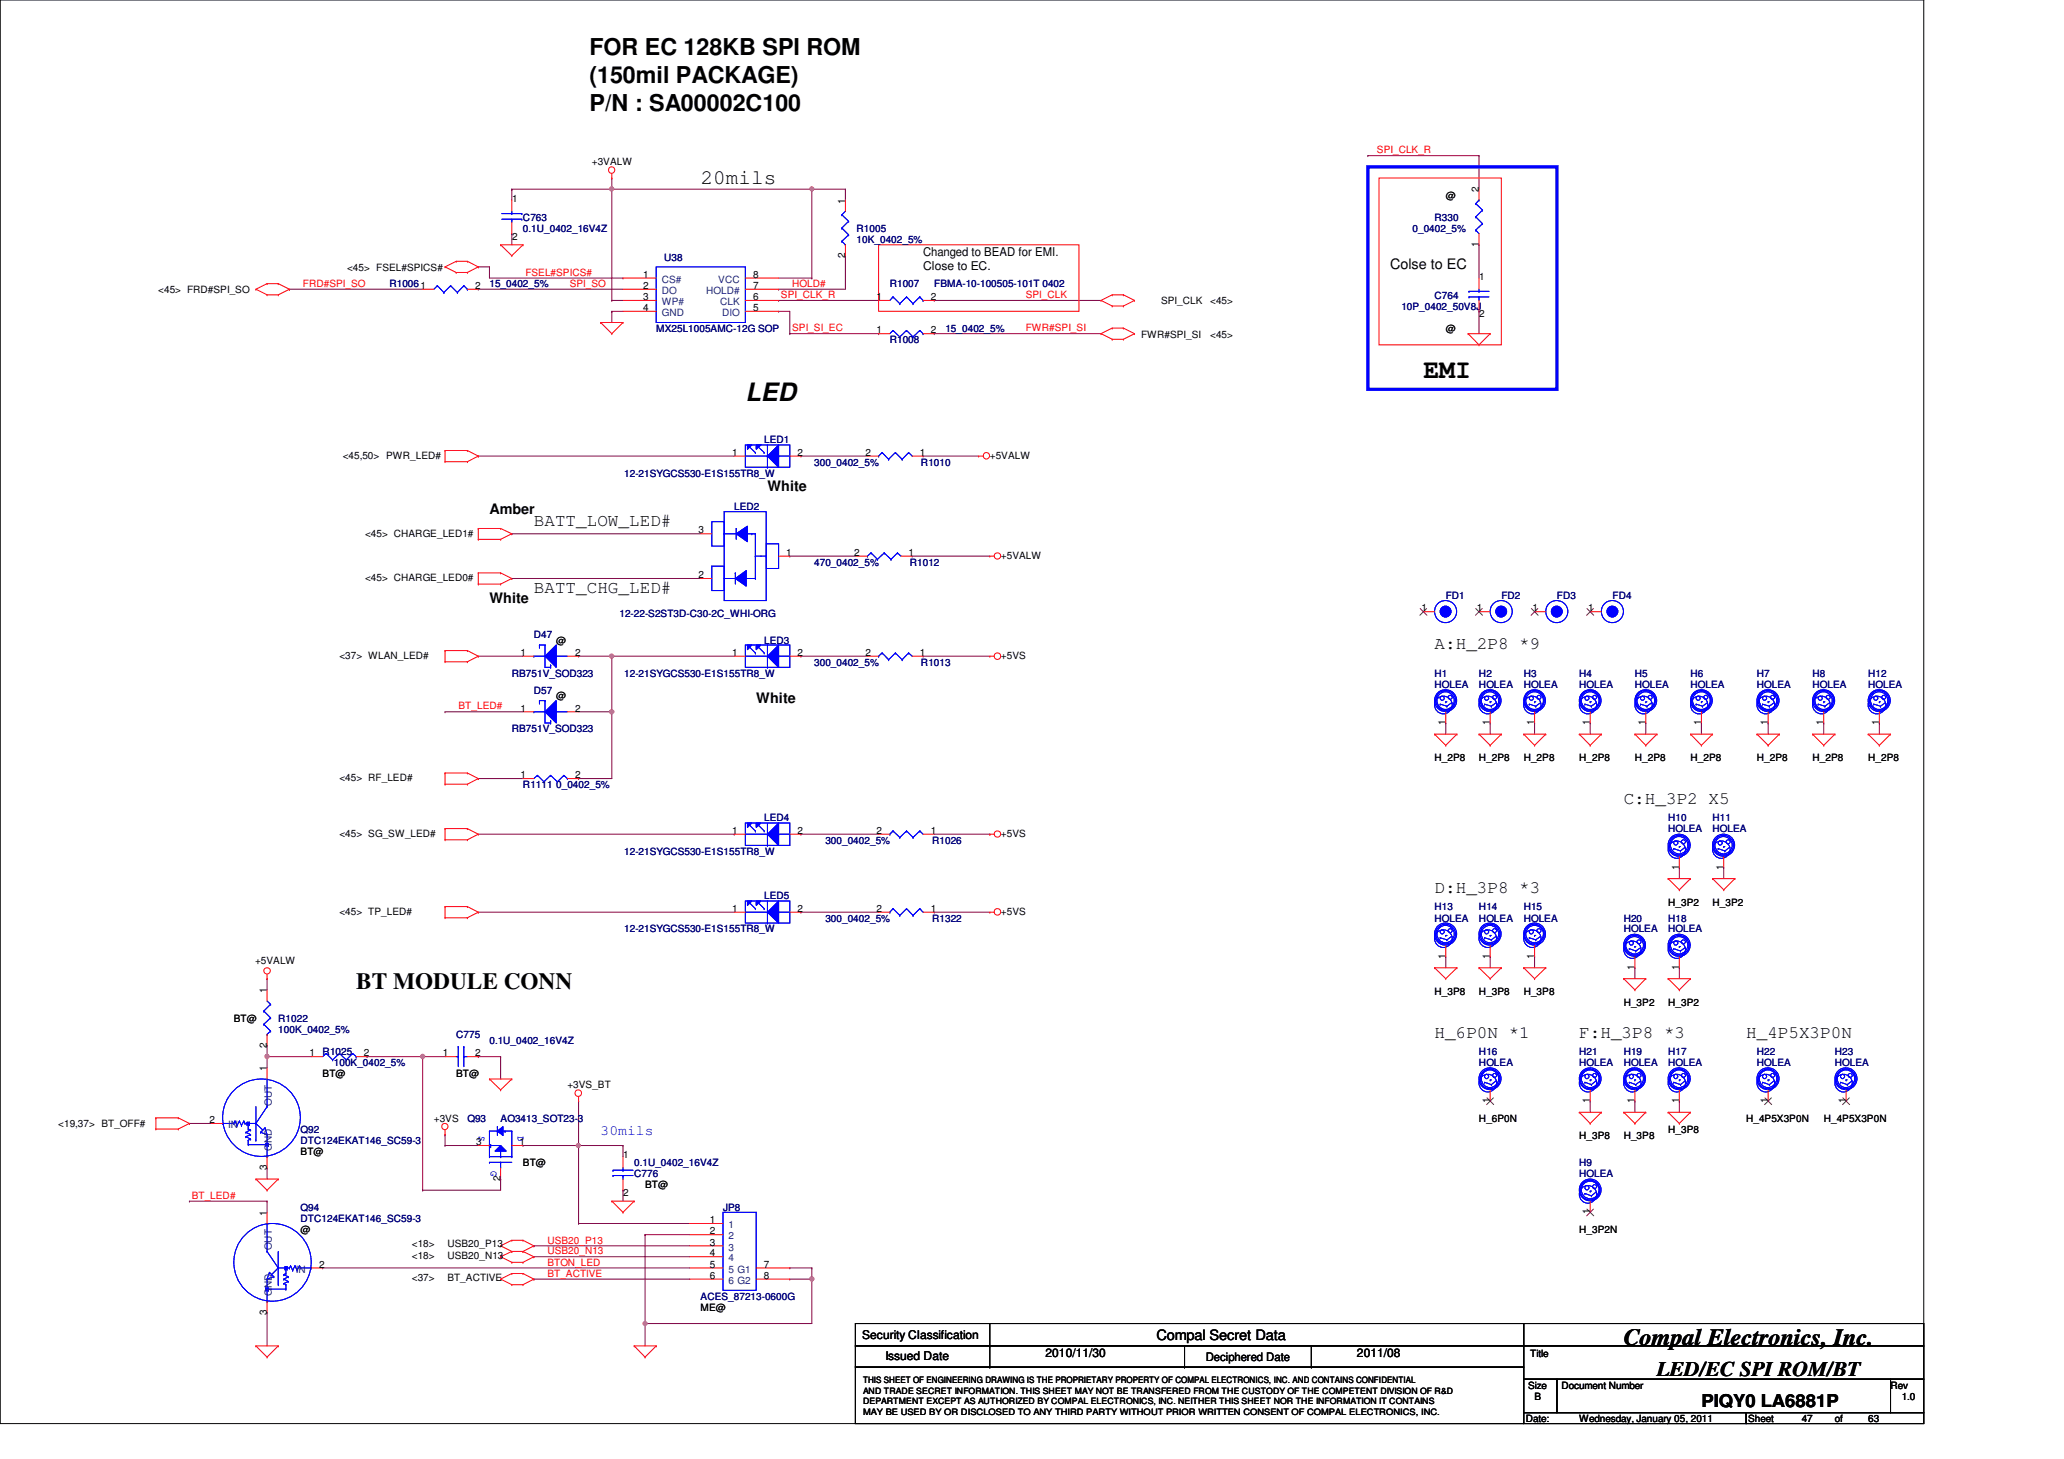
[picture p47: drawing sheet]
<svg xmlns="http://www.w3.org/2000/svg" width="297mm" height="210mm" viewBox="0 0 297 210" stroke-linecap="round" stroke-linejoin="round" font-family="sans-serif">
<defs><g id="words">
<text font-size="3.8" x="204.8" y="54.4">EMI</text>
<text font-size="3.6" x="107.3" y="57.7">LED</text>
<g font-size="3.3">
<text x="84.8" y="7.9">FOR EC 128KB SPI ROM</text>
<text x="84.8" y="11.9">(150mil PACKAGE)</text>
<text x="84.8" y="16">P/N : SA00002C100</text>
<text x="51.3" y="142.3">BT MODULE CONN</text>
<text x="233.7" y="193.5">Compal Electronics, Inc.</text>
</g>
<g font-size="3">
<text x="100.8" y="26.4">20mils</text>
<text x="238.5" y="198">LED/EC SPI ROM/BT</text>
</g>
<g font-size="2.5">
<text x="76.8" y="75.7">BATT_LOW_LED#</text>
<text x="76.8" y="85.3">BATT_CHG_LED#</text>
<text x="206.5" y="93.3">A:H_2P8 *9</text>
<text x="233.7" y="115.7">C:H_3P2 X5</text>
<text x="206.5" y="128.5">D:H_3P8 *3</text>
<text x="206.5" y="149.3">H_6P0N *1</text>
<text x="227.3" y="149.3">F:H_3P8 *3</text>
<text x="251.3" y="149.3">H_4P5X3P0N</text>
<text x="244.9" y="202.4">PIQY0 LA6881P</text>
</g>
<g font-size="2.1">
<text x="200.1" y="38.7">Colse to EC</text>
<text x="110.4" y="70.7">White</text>
<text x="70.4" y="73.9">Amber</text>
<text x="70.4" y="86.7">White</text>
<text x="108.8" y="101.1">White</text>
<text x="166.5" y="192.8">Compal Secret Data</text>
</g>
<text font-size="2.1" fill="#00f" x="86.4" y="163.2">30mils</text>
<g font-size="1.7">
<text x="132.8" y="36.8">Changed to BEAD for EMI.</text>
<text x="132.8" y="38.9">Close to EC.</text>
<text x="124.1" y="192.7">Security Classification</text>
<text x="127.4" y="195.7">Issued Date</text>
<text x="150.4" y="195.2">2010/11/30</text>
<text x="173.5" y="195.8">Deciphered Date</text>
<text x="195.3" y="195.2">2011/08</text>
</g>
<g font-size="1.4">
<text x="85.2" y="23.7">+3VALW</text>
<text x="73.7" y="29">1</text>
<text x="121.6" y="29.3" transform="rotate(-90 121.6 29.3)">1</text>
<text x="208.1" y="28.6">@</text>
<text x="212.8" y="27.7" transform="rotate(-90 212.8 27.7)">2</text>
<text x="73.7" y="34.5">2</text>
<text x="212.8" y="35.5" transform="rotate(-90 212.8 35.5)">1</text>
<text x="49.9" y="38.9">&lt;45&gt; FSEL#SPICS#</text>
<text x="68.4" y="41.6">2</text>
<text x="92.5" y="41.6">2</text>
<text x="92.5" y="40">1</text>
<text x="108.4" y="40">8</text>
<text x="108.4" y="41.6">7</text>
<text x="121.6" y="37.1" transform="rotate(-90 121.6 37.1)">2</text>
<text x="212.9" y="40.2">1</text>
<text x="22.8" y="42.2">&lt;45&gt; FRD#SPI_SO</text>
<text x="92.5" y="44.7">4</text>
<text x="92.5" y="43.2">3</text>
<text x="108.4" y="43.2">6</text>
<text x="108.4" y="44.7">5</text>
<text x="126.1" y="48">1</text>
<text x="126.1" y="43.2">1</text>
<text x="133.9" y="48">2</text>
<text x="133.9" y="43.2">2</text>
<text x="167.1" y="43.8">SPI_CLK</text>
<text x="174.2" y="43.8">&lt;45&gt;</text>
<text x="208.1" y="47.8">@</text>
<text x="212.9" y="45.7">2</text>
<text x="164.2" y="48.6">FWR#SPI_SI</text>
<text x="174.2" y="48.6">&lt;45&gt;</text>
<text x="49.3" y="66">&lt;45,50&gt; PWR_LED#</text>
<text x="105.4" y="65.6">1</text>
<text x="114.8" y="65.6">2</text>
<text x="124.5" y="65.6">2</text>
<text x="132.4" y="65.6">1</text>
<text x="142.4" y="66">+5VALW</text>
<text x="52.5" y="77.2">&lt;45&gt; CHARGE_LED1#</text>
<text x="100.5" y="76.8">3</text>
<text x="52.5" y="83.6">&lt;45&gt; CHARGE_LED0#</text>
<text x="100.5" y="83.2">2</text>
<text x="113.2" y="80">1</text>
<text x="122.9" y="80">2</text>
<text x="130.8" y="80">1</text>
<text x="144.1" y="80.4">+5VALW</text>
<text x="204.6" y="88">1</text>
<text x="212.6" y="88">1</text>
<text x="220.6" y="88">1</text>
<text x="228.6" y="88">1</text>
<text x="48.8" y="94.8">&lt;37&gt; WLAN_LED#</text>
<text x="74.9" y="94.4">1</text>
<text x="80" y="92.6">@</text>
<text x="82.8" y="94.4">2</text>
<text x="105.4" y="94.4">1</text>
<text x="114.8" y="94.4">2</text>
<text x="124.5" y="94.4">2</text>
<text x="132.4" y="94.4">1</text>
<text x="144.1" y="94.8">+5VS</text>
<text x="80" y="100.6">@</text>
<text x="74.9" y="102.4">1</text>
<text x="82.8" y="102.4">2</text>
<text x="208" y="104.3" transform="rotate(-90 208 104.3)">1</text>
<text x="214.4" y="104.3" transform="rotate(-90 214.4 104.3)">1</text>
<text x="220.8" y="104.3" transform="rotate(-90 220.8 104.3)">1</text>
<text x="228.8" y="104.3" transform="rotate(-90 228.8 104.3)">1</text>
<text x="236.8" y="104.3" transform="rotate(-90 236.8 104.3)">1</text>
<text x="244.8" y="104.3" transform="rotate(-90 244.8 104.3)">1</text>
<text x="254.4" y="104.3" transform="rotate(-90 254.4 104.3)">1</text>
<text x="262.4" y="104.3" transform="rotate(-90 262.4 104.3)">1</text>
<text x="270.4" y="104.3" transform="rotate(-90 270.4 104.3)">1</text>
<text x="48.8" y="112.4">&lt;45&gt; RF_LED#</text>
<text x="74.9" y="112">1</text>
<text x="82.8" y="112">2</text>
<text x="206.5" y="109.5">H_2P8</text>
<text x="212.8" y="109.5">H_2P8</text>
<text x="219.3" y="109.5">H_2P8</text>
<text x="227.3" y="109.5">H_2P8</text>
<text x="235.3" y="109.5">H_2P8</text>
<text x="243.3" y="109.5">H_2P8</text>
<text x="252.9" y="109.5">H_2P8</text>
<text x="260.9" y="109.5">H_2P8</text>
<text x="268.9" y="109.5">H_2P8</text>
<text x="105.4" y="120">1</text>
<text x="114.8" y="120">2</text>
<text x="126.1" y="120">2</text>
<text x="133.9" y="120">1</text>
<text x="48.8" y="120.4">&lt;45&gt; SG_SW_LED#</text>
<text x="144.1" y="120.4">+5VS</text>
<text x="241.6" y="125.1" transform="rotate(-90 241.6 125.1)">1</text>
<text x="248" y="125.1" transform="rotate(-90 248 125.1)">1</text>
<text x="48.8" y="131.6">&lt;45&gt; TP_LED#</text>
<text x="105.4" y="131.2">1</text>
<text x="114.8" y="131.2">2</text>
<text x="126.1" y="131.2">2</text>
<text x="133.9" y="131.2">1</text>
<text x="144.1" y="131.6">+5VS</text>
<text x="240.1" y="130.3">H_3P2</text>
<text x="246.5" y="130.3">H_3P2</text>
<text x="208" y="137.9" transform="rotate(-90 208 137.9)">1</text>
<text x="214.4" y="137.9" transform="rotate(-90 214.4 137.9)">1</text>
<text x="220.8" y="137.9" transform="rotate(-90 220.8 137.9)">1</text>
<text x="36.7" y="138.6">+5VALW</text>
<text x="38.4" y="142.9" transform="rotate(-90 38.4 142.9)">1</text>
<text x="206.5" y="143.1">H_3P8</text>
<text x="212.8" y="143.1">H_3P8</text>
<text x="219.3" y="143.1">H_3P8</text>
<text x="235.2" y="139.5" transform="rotate(-90 235.2 139.5)">1</text>
<text x="241.6" y="139.5" transform="rotate(-90 241.6 139.5)">1</text>
<text x="33.7" y="147">BT@</text>
<text x="233.7" y="144.7">H_3P2</text>
<text x="240.1" y="144.7">H_3P2</text>
<text x="38.4" y="154.1" transform="rotate(-90 38.4 154.1)">1</text>
<text x="38.4" y="150.7" transform="rotate(-90 38.4 150.7)">2</text>
<text x="44.5" y="152">1</text>
<text x="46.4" y="155">BT@</text>
<text x="52.4" y="152">2</text>
<text x="63.8" y="152">1</text>
<text x="65.7" y="155">BT@</text>
<text x="68.4" y="152">2</text>
<text x="30.1" y="161.6">2</text>
<text x="62.4" y="161.4">+3VS</text>
<text x="81.7" y="156.6">+3VS_BT</text>
<text x="212.8" y="161.4">H_6P0N</text>
<text x="214.4" y="158.7" transform="rotate(-90 214.4 158.7)">1</text>
<text x="228.8" y="158.7" transform="rotate(-90 228.8 158.7)">1</text>
<text x="235.2" y="158.7" transform="rotate(-90 235.2 158.7)">1</text>
<text x="241.6" y="158.7" transform="rotate(-90 241.6 158.7)">1</text>
<text x="251.3" y="161.4">H_4P5X3P0N</text>
<text x="254.4" y="158.7" transform="rotate(-90 254.4 158.7)">1</text>
<text x="262.5" y="161.4">H_4P5X3P0N</text>
<text x="265.6" y="158.7" transform="rotate(-90 265.6 158.7)">1</text>
<text x="8.4" y="162.2">&lt;19,37&gt; BT_OFF#</text>
<text x="43.3" y="166.2">BT@</text>
<text x="68.5" y="164.8">3</text>
<text x="74.8" y="164.8">1</text>
<text x="75.3" y="167.8">BT@</text>
<text x="89.7" y="166.6">1</text>
<text x="227.3" y="163.9">H_3P8</text>
<text x="233.7" y="163.9">H_3P8</text>
<text x="240.1" y="163">H_3P8</text>
<text x="38.4" y="168.3" transform="rotate(-90 38.4 168.3)">3</text>
<text x="72" y="169.9" transform="rotate(-90 72 169.9)">2</text>
<text x="89.7" y="172.1">2</text>
<text x="92.8" y="171">BT@</text>
<text x="38.4" y="174.9" transform="rotate(-90 38.4 174.9)">1</text>
<text x="43.3" y="177.4">@</text>
<text x="59.3" y="179.5">&lt;18&gt;</text>
<text x="64.4" y="179.5">USB20_P13</text>
<text x="102.1" y="176">1</text>
<text x="102.1" y="177.6">2</text>
<text x="102.1" y="179.2">3</text>
<text x="227.3" y="177.4">H_3P2N</text>
<text x="228.8" y="174.7" transform="rotate(-90 228.8 174.7)">1</text>
<text x="45.9" y="182.4">2</text>
<text x="59.3" y="181.1">&lt;18&gt;</text>
<text x="59.3" y="184.3">&lt;37&gt;</text>
<text x="64.4" y="181.1">USB20_N13</text>
<text x="64.4" y="184.3">BT_ACTIVE</text>
<text x="102.1" y="180.8">4</text>
<text x="102.1" y="182.4">5</text>
<text x="102.1" y="184">6</text>
<text x="109.9" y="182.4">7</text>
<text x="109.9" y="184">8</text>
<text x="38.4" y="189.1" transform="rotate(-90 38.4 189.1)">3</text>
<text x="100.8" y="188.6">ME@</text>
<text x="220.2" y="195.2">Title</text>
<text x="219.9" y="199.8">Size</text>
<text x="220.8" y="201.4">B</text>
<text x="224.7" y="199.8">Document Number</text>
<text x="272.1" y="199.8">Rev</text>
<text x="273.7" y="201.4">1.0</text>
<text x="219.6" y="204.6">Date:</text>
<text x="227.3" y="204.6">Wednesday, January 05, 2011</text>
<text x="251.6" y="204.6">Sheet</text>
<text x="259.3" y="204.6">47</text>
<text x="264.1" y="204.6">of</text>
<text x="268.9" y="204.6">63</text>
</g>
<g font-size="1.4" fill="#f00">
<text x="198.2" y="22.1">SPI_CLK_R</text>
<text x="43.6" y="41.3">FRD#SPI_SO</text>
<text x="75.6" y="39.7">FSEL#SPICS#</text>
<text x="82" y="41.3">SPI_SO</text>
<text x="114" y="41.3">HOLD#</text>
<text x="112.4" y="42.9">SPI_CLK_R</text>
<text x="114" y="47.7">SPI_SI_EC</text>
<text x="147.6" y="47.7">FWR#SPI_SI</text>
<text x="147.6" y="42.9">SPI_CLK</text>
<text x="66" y="102.1">BT_LED#</text>
<text x="27.6" y="172.5">BT_LED#</text>
<text x="78.8" y="178.9">USB20_P13</text>
<text x="78.8" y="180.5">USB20_N13</text>
<text x="78.8" y="183.7">BT_ACTIVE</text>
<text x="78.8" y="182.1">BTON_LED</text>
</g>
<g font-size="1.4" fill="#000080">
<text x="75.3" y="31.7">C763</text>
<text x="75.3" y="33.4">0.1U_0402_16V4Z</text>
<text x="123.3" y="33.4">R1005</text>
<text x="123.3" y="35">10K_0402_5%</text>
<text x="203.3" y="33.4">0_0402_5%</text>
<text x="206.5" y="31.7">R330</text>
<text x="56" y="41.4">R10061</text>
<text x="70.4" y="41.4">15_0402_5%</text>
<text x="95.6" y="37.5">U38</text>
<text x="128.1" y="41.4">R1007</text>
<text x="134.4" y="41.4">FBMA-10-100505-101T 0402</text>
<text x="94.4" y="47.8">MX25L1005AMC-12G SOP</text>
<text x="136.1" y="47.8">15_0402_5%</text>
<text x="201.7" y="44.6">10P_0402_50V8J</text>
<text x="206.5" y="43">C764</text>
<text x="128.1" y="49.4">R1008</text>
<text x="110" y="63.8">LED1</text>
<text x="89.8" y="68.6">12-21SYGCS530-E1S155TR8_W</text>
<text x="117.2" y="67">300_0402_5%</text>
<text x="132.5" y="67">R1010</text>
<text x="105.7" y="73.4">LED2</text>
<text x="117.2" y="81.4">470_0402_5%</text>
<text x="130.9" y="81.4">R1012</text>
<text x="89.2" y="88.7">12-22-S2ST3D-C30-2C_WHI-ORG</text>
<text x="208.1" y="86.1">FD1</text>
<text x="216.1" y="86.1">FD2</text>
<text x="224.1" y="86.1">FD3</text>
<text x="232.1" y="86.1">FD4</text>
<text x="76.8" y="91.8">D47</text>
<text x="110" y="92.6">LED3</text>
<text x="117.2" y="95.8">300_0402_5%</text>
<text x="132.5" y="95.8">R1013</text>
<text x="73.7" y="97.4">RB751V_SOD323</text>
<text x="76.8" y="99.8">D57</text>
<text x="89.8" y="97.4">12-21SYGCS530-E1S155TR8_W</text>
<text x="206.5" y="97.4">H1</text>
<text x="206.5" y="99">HOLEA</text>
<text x="212.8" y="97.4">H2</text>
<text x="212.8" y="99">HOLEA</text>
<text x="219.3" y="97.4">H3</text>
<text x="219.3" y="99">HOLEA</text>
<text x="227.3" y="97.4">H4</text>
<text x="227.3" y="99">HOLEA</text>
<text x="235.3" y="97.4">H5</text>
<text x="235.3" y="99">HOLEA</text>
<text x="243.3" y="97.4">H6</text>
<text x="243.3" y="99">HOLEA</text>
<text x="252.9" y="97.4">H7</text>
<text x="252.9" y="99">HOLEA</text>
<text x="260.9" y="97.4">H8</text>
<text x="260.9" y="99">HOLEA</text>
<text x="268.9" y="97.4">H12</text>
<text x="268.9" y="99">HOLEA</text>
<text x="73.7" y="105.4">RB751V_SOD323</text>
<text x="75.3" y="113.4">R1111 0_0402_5%</text>
<text x="110" y="118.2">LED4</text>
<text x="240.1" y="118.2">H10</text>
<text x="240.1" y="119.8">HOLEA</text>
<text x="246.5" y="118.2">H11</text>
<text x="246.5" y="119.8">HOLEA</text>
<text x="89.8" y="123">12-21SYGCS530-E1S155TR8_W</text>
<text x="118.8" y="121.4">300_0402_5%</text>
<text x="134.2" y="121.4">R1026</text>
<text x="110" y="129.4">LED5</text>
<text x="206.5" y="131">H13</text>
<text x="212.8" y="131">H14</text>
<text x="219.3" y="131">H15</text>
<text x="89.8" y="134.2">12-21SYGCS530-E1S155TR8_W</text>
<text x="118.8" y="132.6">300_0402_5%</text>
<text x="134.2" y="132.6">R1322</text>
<text x="206.5" y="132.6">HOLEA</text>
<text x="212.8" y="132.6">HOLEA</text>
<text x="219.3" y="132.6">HOLEA</text>
<text x="233.7" y="132.6">H20</text>
<text x="233.7" y="134.2">HOLEA</text>
<text x="240.1" y="132.6">H18</text>
<text x="240.1" y="134.2">HOLEA</text>
<text x="40" y="147">R1022</text>
<text x="40" y="148.6">100K_0402_5%</text>
<text x="65.7" y="149.4">C775</text>
<text x="46.4" y="151.8">R1025</text>
<text x="48" y="153.4">100K_0402_5%</text>
<text x="70.4" y="150.2">0.1U_0402_16V4Z</text>
<text x="212.8" y="151.8">H16</text>
<text x="212.8" y="153.4">HOLEA</text>
<text x="227.3" y="151.8">H21</text>
<text x="227.3" y="153.4">HOLEA</text>
<text x="233.7" y="151.8">H19</text>
<text x="233.7" y="153.4">HOLEA</text>
<text x="240.1" y="151.8">H17</text>
<text x="240.1" y="153.4">HOLEA</text>
<text x="252.9" y="151.8">H22</text>
<text x="252.9" y="153.4">HOLEA</text>
<text x="264.1" y="151.8">H23</text>
<text x="264.1" y="153.4">HOLEA</text>
<text x="67.3" y="161.4">Q93</text>
<text x="72" y="161.4">AO3413_SOT23-3</text>
<text x="43.3" y="163">Q92</text>
<text x="43.3" y="164.6">DTC124EKAT146_SC59-3</text>
<text x="91.3" y="167.8">0.1U_0402_16V4Z</text>
<text x="227.3" y="167.8">H9</text>
<text x="91.3" y="169.4">C776</text>
<text x="227.3" y="169.4">HOLEA</text>
<text x="43.3" y="174.2">Q94</text>
<text x="43.3" y="175.8">DTC124EKAT146_SC59-3</text>
<text x="104.1" y="174.2">JP8</text>
<text x="100.8" y="187">ACES_87213-0600G</text>
</g>
<g font-size="1.4" fill="#004080">
<text x="95.2" y="40.7">CS#</text>
<text x="103.4" y="40.7">VCC</text>
<text x="95.2" y="45.5">GND</text>
<text x="95.2" y="43.9">WP#</text>
<text x="95.2" y="42.3">DO</text>
<text x="101.6" y="42.3">HOLD#</text>
<text x="103.6" y="43.9">CLK</text>
<text x="103.9" y="45.5">DIO</text>
<text x="39.1" y="159.1" transform="rotate(-90 39.1 159.1)">OUT</text>
<text x="32.8" y="162.3">IN</text>
<text x="39.1" y="165.6" transform="rotate(-90 39.1 165.6)">GND</text>
<text x="39.1" y="179.9" transform="rotate(-90 39.1 179.9)">OUT</text>
<text x="104.9" y="176.7">1</text>
<text x="104.9" y="178.3">2</text>
<text x="104.9" y="179.9">3</text>
<text x="42.6" y="183.1">IN</text>
<text x="104.9" y="181.5">4</text>
<text x="104.9" y="183.1">5 G1</text>
<text x="104.9" y="184.7">6 G2</text>
<text x="39.1" y="186.4" transform="rotate(-90 39.1 186.4)">GND</text>
</g>
<g font-size="1.4" fill="#00f">
<text x="68.9" y="163.4" transform="rotate(90 68.9 163.4)">S</text>
<text x="74.5" y="163.4" transform="rotate(90 74.5 163.4)">D</text>
<text x="70.7" y="168.5" transform="rotate(90 70.7 168.5)">G</text>
</g>
<g font-size="1.3">
<text x="124.2" y="199">THIS SHEET OF ENGINEERING DRAWING IS THE PROPRIETARY PROPERTY OF COMPAL ELECTRONICS, INC. AND CONTAINS CONFIDENTIAL</text>
<text x="124.2" y="200.5">AND TRADE SECRET INFORMATION. THIS SHEET MAY NOT BE TRANSFERED FROM THE CUSTODY OF THE COMPETENT DIVISION OF R&amp;D</text>
<text x="124.2" y="202">DEPARTMENT EXCEPT AS AUTHORIZED BY COMPAL ELECTRONICS, INC. NEITHER THIS SHEET NOR THE INFORMATION IT CONTAINS</text>
<text x="124.2" y="203.5">MAY BE USED BY OR DISCLOSED TO ANY THIRD PARTY WITHOUT PRIOR WRITTEN CONSENT OF COMPAL ELECTRONICS, INC.</text>
</g>
</g></defs>
<path d="M0 0h276.9v204.8h-276.9z" fill="none" stroke="#000" stroke-width=".14"/>
<path d="M116.8 27.2h.1M116.8 27.2h4.9M112.1 44.8h.1M112.1 44.8h1.6M134.4 48h.1M134.4 48h24" fill="none" stroke="#800040" stroke-width=".14"/>
<circle cx="116.8" cy="27.2" r=".3" fill="#f0f"/>
<circle cx="116.8" cy="27.2" r=".3" fill="none" stroke="#f0f" stroke-width=".14"/>
<path d="M73.7 27.2h.1M73.7 27.2v1.6M88 25.6h.1M88 25.6v1.6h-14.3M88 44.8h.1M88 44.8v1.6" fill="none" stroke="#800040" stroke-width=".14"/>
<circle cx="88" cy="27.2" r=".31" fill="#f0f"/>
<circle cx="88" cy="27.2" r=".31" fill="none" stroke="#f0f" stroke-width=".14"/>
<g fill="none" stroke="#800040" stroke-width=".14">
<path d="M68.8 38.4h.1M68.8 38.4h1.6M70.4 38.4h.1M70.4 38.4v1.6h19.3M73.7 33.6h.1M73.7 33.6v1.6M88 27.2h.1M88 27.2v16M88 27.2h28.8M116.8 27.2h.1M116.8 27.2v12.8M121.7 36.8h.1"/>
<path d="M121.7 27.2h.1M121.7 27.2v1.6M121.7 36.8v4.8h-9.6M212.8 35.2h.1M212.8 35.2v4.8M41.7 41.6h.1M41.7 41.6h19.1M68.8 41.6h.1M68.8 41.6h20.9M88 43.2h.1M88 43.2h1.7M89.7 40h.1"/>
<path d="M112.1 43.2h.1M112.1 41.6h.1M112.1 43.2h14.3M112.1 40h4.7M116.8 40h.1M134.4 43.2h.1M134.4 43.2h24M212.8 44.8h.1M212.8 44.8v3.2M68.8 94.4h.1M68.8 94.4h6.5M88 94.4h.1"/>
<path d="M88 94.4h17.7M132.8 94.4h.1M132.8 94.4h9.6M254.5 104h.1M254.5 104v1.6M262.5 104h.1M262.5 104v1.6M208.1 137.6h.1M208.1 137.6v1.6M214.5 137.6h.1M214.5 137.6v1.6"/>
</g>
<circle cx="88" cy="94.4" r=".31" fill="#f0f"/>
<circle cx="88" cy="94.4" r=".31" fill="none" stroke="#f0f" stroke-width=".14"/>
<g fill="none" stroke="#800040" stroke-width=".14">
<path d="M88 44.8h.1M88 44.8h1.7M113.7 48h.1M113.7 44.8v3.2M113.7 48h12.7M126.4 48h.1M68.8 65.6h.1M68.8 65.6h36.9M115.3 65.6h.1M115.3 65.6h9.5M132.8 65.6h.1M132.8 65.6h8"/>
<path d="M83.3 94.4h.1M83.3 94.4h4.7M115.3 94.4h.1M115.3 94.4h9.5M68.8 112h.1M68.8 112h6.5M83.3 112h.1M88 102.4h.1M88 102.4v9.6h-4.7M208.1 104h.1M208.1 104v1.6M214.5 104h.1"/>
<path d="M214.5 104v1.6M228.9 104h.1M228.9 104v1.6M236.9 104h.1M236.9 104v1.6M244.9 104h.1M244.9 104v1.6M220.8 137.6h.1M220.8 137.6v1.6M241.7 124.8h.1M241.7 124.8v1.6"/>
</g>
<circle cx="88" cy="102.4" r=".31" fill="#f0f"/>
<circle cx="88" cy="102.4" r=".31" fill="none" stroke="#f0f" stroke-width=".14"/>
<path d="M113.7 182.4h.1M113.7 182.4h3.1M116.8 184h.1M116.8 184v6.4" fill="none" stroke="#800040" stroke-width=".14"/>
<circle cx="116.8" cy="184" r=".31" fill="#f0f"/>
<circle cx="116.8" cy="184" r=".31" fill="none" stroke="#f0f" stroke-width=".14"/>
<g fill="none" stroke="#800040" stroke-width=".14">
<path d="M38.4 152h.1M38.4 150.4h.1M38.4 152h6.4M38.4 150.4v1.6M52.8 152h.1M52.8 152h8M76.8 179.2h.1M76.8 179.2h22.5M92.8 177.6h.1M92.8 177.6h6.5M92.8 177.6v16M46.4 182.4h.1"/>
<path d="M46.4 182.4h52.9M76.8 180.8h.1M76.8 184h.1M76.8 180.8h22.5M76.8 184h22.5M92.8 190.4h.1M92.8 190.4h24"/>
</g>
<circle cx="92.8" cy="190.4" r=".3" fill="#f0f"/>
<circle cx="92.8" cy="190.4" r=".3" fill="none" stroke="#f0f" stroke-width=".14"/>
<g fill="none" stroke="#800040" stroke-width=".14">
<path d="M60.8 152h.1M60.8 152v19.2M83.3 158.4h.1M83.3 158.4v6.4M27.3 172.8h.1M27.3 161.6h.1M27.3 172.8h11.1M27.3 161.6h3.1M38.4 168h.1M38.4 172.8h.1M38.4 168v1.6M38.4 172.8v1.6"/>
<path d="M60.8 171.2h.1M72 169.6h.1M72 169.6v1.6h-11.2M75.3 164.8h.1M75.3 164.8h14.4M83.3 164.8h.1M83.3 176h.1M83.3 176h16M89.7 164.8h.1M89.7 164.8v1.6M113.7 184h.1M116.8 182.4h.1"/>
<path d="M116.8 182.4v1.6h-3.1"/>
</g>
<circle cx="60.8" cy="152" r=".31" fill="#f0f"/>
<circle cx="60.8" cy="152" r=".31" fill="none" stroke="#f0f" stroke-width=".14"/>
<path d="M83.3 164.8h.1M83.3 164.8v11.2" fill="none" stroke="#800040" stroke-width=".14"/>
<circle cx="83.2" cy="164.8" r=".3" fill="#f0f"/>
<circle cx="83.2" cy="164.8" r=".3" fill="none" stroke="#f0f" stroke-width=".14"/>
<path d="M38.4 152h.1M38.4 152v1.6M60.8 152h.1M60.8 152h3.2M68.8 152h.1M68.8 152h3.2M72 152h.1M72 152v3.2M89.7 171.2h.1M89.7 171.2v1.6M38.4 188.8h.1M38.4 188.8v4.8" fill="none" stroke="#800040" stroke-width=".14"/>
<circle cx="38.4" cy="152" r=".31" fill="#f0f"/>
<circle cx="38.4" cy="152" r=".31" fill="none" stroke="#f0f" stroke-width=".14"/>
<g fill="none" stroke="#800040" stroke-width=".14">
<path d="M196.8 22.4h.1M196.8 22.4h16M212.8 22.4h.1M212.8 22.4v4.8M73.7 76.8h.1M73.7 76.8h27.1M73.7 83.2h.1M73.7 83.2h27.1M88 94.4h.1M88 94.4v8M113.7 80h.1M113.7 80h9.6"/>
<path d="M131.3 80h.1M131.3 80h11.1M64 102.4h.1M64 102.4h11.3M83.3 102.4h4.7M88 102.4h.1M220.8 104h.1M220.8 104v1.6M270.5 104h.1M270.5 104v1.6M68.8 131.2h.1M68.8 120h36.9"/>
<path d="M68.8 131.2h36.9M105.7 120h.1M115.3 120h.1M115.3 131.2h.1M115.3 120h11.1M115.3 131.2h11.1M134.4 131.2h.1M134.4 120h8M134.4 131.2h8M142.4 120h.1M235.3 139.2h.1M235.3 139.2v1.6"/>
<path d="M241.7 139.2h.1M241.7 139.2v1.6M248.1 124.8h.1M248.1 124.8v1.6M38.4 140.8h.1M38.4 140.8v1.6M228.9 158.4h.1M228.9 158.4v1.6M235.3 158.4h.1M235.3 158.4v1.6M241.7 158.4h.1M241.7 158.4v1.6"/>
<path d="M64 164.8h.1M64 163.2h.1M64 164.8h4.8M64 163.2v1.6"/>
</g>
<g fill="none" stroke="#f00" stroke-width=".14">
<path d="M64 38.4h.1M64 38.4l1.7 .8M65.7 37.6h.1M65.7 39.2h.1M65.7 37.6l-1.7 .8M65.7 37.6h1.6M65.7 39.2h1.6M67.3 37.6h.1M67.3 39.2h.1M67.3 37.6l1.5 .8M68.8 38.4h.1M68.8 38.4l-1.5 .8"/>
<path d="M72 35.2h.1M72 35.2h3.3M72 35.2l1.7 1.6M73.7 36.8h.1M75.3 35.2h.1M75.3 35.2l-1.6 1.6M88 25.6h.1M88 25v.6M126.4 35.2h28.9v9.6h-28.9zM198.5 25.6h17.6v24h-17.6zM36.8 41.6h.1M36.8 41.6l1.6 .8"/>
<path d="M38.4 40.8h.1M38.4 42.4h.1M38.4 42.4h1.6M38.4 40.8l-1.6 .8M38.4 40.8h1.6M40 40.8h.1M40 42.4h.1M40 40.8l1.7 .8M41.7 41.6h.1M41.7 41.6l-1.7 .8M86.4 46.4h.1M86.4 46.4h3.3"/>
<path d="M86.4 46.4l1.6 1.6M88 48h.1M89.7 46.4h.1M89.7 46.4l-1.7 1.6M126.4 48h1.7M132.8 48h1.6M158.4 48h.1M158.4 43.2h.1M158.4 48l1.7 .8M158.4 43.2l1.7 .8M160.1 47.2h.1M160.1 48.8h.1"/>
<path d="M160.1 42.4h.1M160.1 44h.1M160.1 47.2h1.6M160.1 47.2l-1.7 .8M160.1 48.8h1.6M160.1 42.4h1.6M160.1 42.4l-1.7 .8M160.1 44h1.6M161.7 47.2h.1M161.7 48.8h.1M161.7 42.4h.1M161.7 44h.1"/>
<path d="M161.7 47.2l1.6 .8M161.7 42.4l1.6 .8M163.3 48h.1M163.3 43.2h.1M163.3 48l-1.6 .8M163.3 43.2l-1.6 .8M211.3 48h.1M211.3 48h3.2M211.3 48l1.5 1.6M212.8 49.6h.1M214.5 48h.1M214.5 48l-1.7 1.6"/>
<path d="M64 64.8h.1M64 66.4h.1M64 64.8v1.6M64 66.4h3.3M64 64.8h3.3M67.3 66.4h.1M67.3 64.8h.1M67.3 64.8l1.5 .8M68.8 65.6h.1M68.8 76h.1M68.8 77.6h.1M68.8 65.6l-1.5 .8"/>
<path d="M68.8 77.6h3.2M68.8 76h3.2M68.8 76v1.6M72 77.6h.1M72 76h.1M72 76l1.7 .8M73.7 76.8h.1M73.7 76.8l-1.7 .8M140.8 65.6h.1M140.8 65.6h.7M64 93.6h.1M64 95.2h.1"/>
<path d="M64 95.2h3.3M64 93.6h3.3M64 93.6v1.6M67.3 95.2h.1M67.3 93.6h.1M67.3 93.6l1.5 .8M68.8 94.4h.1M68.8 82.4h.1M68.8 84h.1M68.8 94.4l-1.5 .8M68.8 82.4v1.6M68.8 84h3.2"/>
<path d="M68.8 82.4h3.2M72 84h.1M72 82.4h.1M72 82.4l1.7 .8M73.7 83.2h.1M73.7 83.2l-1.7 .8M142.4 94.4h.1M142.4 80h.1M142.4 94.4h.7M142.4 80h.7M64 111.2h.1M64 112.8h.1"/>
<path d="M64 119.2h.1M64 111.2v1.6M64 119.2v1.6M64 112.8h3.3M64 111.2h3.3M64 119.2h3.3M67.3 112.8h.1M67.3 111.2h.1M67.3 119.2h.1M67.3 111.2l1.5 .8M67.3 119.2l1.5 .8M68.8 112h.1"/>
<path d="M68.8 112l-1.5 .8M206.5 105.6h.1M206.5 105.6h3.2M206.5 105.6l1.6 1.6M208.1 107.2h.1M209.7 105.6h.1M209.7 105.6l-1.6 1.6M212.8 105.6h.1M212.8 105.6h3.3M212.8 105.6l1.7 1.6M214.5 107.2h.1M216.1 105.6h.1"/>
<path d="M216.1 105.6l-1.6 1.6M219.3 105.6h.1M219.3 105.6h3.2M219.3 105.6l1.5 1.6M220.8 107.2h.1M220.8 102.4v1.6M222.5 105.6h.1M222.5 105.6l-1.7 1.6M227.3 105.6h.1M227.3 105.6h3.2M227.3 105.6l1.6 1.6M228.9 107.2h.1"/>
<path d="M230.5 105.6h.1M230.5 105.6l-1.6 1.6M235.3 105.6h.1M235.3 105.6h3.2M235.3 105.6l1.6 1.6M236.9 107.2h.1M238.5 105.6h.1M238.5 105.6l-1.6 1.6M243.3 105.6h.1M243.3 105.6h3.2M243.3 105.6l1.6 1.6M244.9 107.2h.1"/>
<path d="M246.5 105.6h.1M246.5 105.6l-1.6 1.6M252.9 105.6h.1M252.9 105.6h3.2M252.9 105.6l1.6 1.6M254.5 107.2h.1M254.5 102.4v1.6M256.1 105.6h.1M256.1 105.6l-1.6 1.6M260.9 105.6h.1M260.9 105.6h3.2M260.9 105.6l1.6 1.6"/>
<path d="M262.5 107.2h.1M264.1 105.6h.1M264.1 105.6l-1.6 1.6M268.9 105.6h.1M268.9 105.6h3.2M268.9 105.6l1.6 1.6M270.5 107.2h.1M272.1 105.6h.1M272.1 105.6l-1.6 1.6M64 120.8h.1M64 130.4h.1M64 132h.1"/>
<path d="M64 130.4v1.6M64 120.8h3.3M64 132h3.3M64 130.4h3.3M67.3 120.8h.1M67.3 132h.1M67.3 130.4h.1M67.3 130.4l1.5 .8M68.8 120h.1M68.8 131.2h.1M68.8 120l-1.5 .8M68.8 131.2l-1.5 .8"/>
<path d="M142.4 120h.1M142.4 131.2h.1M142.4 120h.7M142.4 131.2h.7M206.5 139.2h.1M206.5 139.2h3.2M206.5 139.2l1.6 1.6M209.7 139.2h.1M209.7 139.2l-1.6 1.6M212.8 139.2h.1M212.8 139.2h3.3M212.8 139.2l1.7 1.6"/>
<path d="M214.5 136v1.6M216.1 139.2h.1M216.1 139.2l-1.6 1.6M219.3 139.2h.1M219.3 139.2h3.2M219.3 139.2l1.5 1.6M222.5 139.2h.1M222.5 139.2l-1.7 1.6M240.1 126.4h.1M240.1 126.4h3.2M240.1 126.4l1.6 1.6M241.7 128h.1"/>
<path d="M243.3 126.4h.1M243.3 126.4l-1.6 1.6M246.5 126.4h.1M246.5 126.4h3.2M246.5 126.4l1.6 1.6M248.1 128h.1M248.1 123.2v1.6M249.7 126.4h.1M249.7 126.4l-1.6 1.6M38.4 140.8h.1M38.4 140.2v.6M70.4 155.2h.1"/>
<path d="M70.4 155.2h3.3M70.4 155.2l1.6 1.6M72 156.8h.1M73.7 155.2h.1M73.7 155.2l-1.7 1.6M83.3 158.4h.1M83.3 157.8v.6M208.1 140.8h.1M214.5 140.8h.1M214.5 156.8v1.6M220.8 140.8h.1M228.9 156.8v1.6"/>
<path d="M233.7 140.8h.1M233.7 140.8h3.2M233.7 140.8l1.6 1.6M235.3 142.4h.1M236.9 140.8h.1M236.9 140.8l-1.6 1.6M240.1 140.8h.1M240.1 140.8h3.2M240.1 140.8l1.6 1.6M241.7 142.4h.1M241.7 156.8v1.6M243.3 140.8h.1"/>
<path d="M243.3 140.8l-1.6 1.6M22.4 162.4h.1M22.4 160.8h.1M22.4 160.8h3.3M22.4 162.4h3.3M22.4 160.8v1.6M25.7 160.8h.1M25.7 162.4h.1M25.7 160.8l1.6 .8M27.3 161.6h.1M27.3 161.6l-1.6 .8M36.8 169.6h.1"/>
<path d="M36.8 169.6h3.2M36.8 169.6l1.6 1.6M38.4 171.2h.1M40 169.6h.1M40 169.6l-1.6 1.6M64 163.2h.1M64 162.6v.6M72 179.2h.1M72 179.2l1.7 .8M73.7 178.4h.1M73.7 178.4h1.6M73.7 178.4l-1.7 .8"/>
<path d="M75.3 178.4h.1M75.3 178.4l1.5 .8M76.8 179.2h.1M76.8 179.2l-1.5 .8M88 172.8h.1M88 172.8h3.3M88 172.8l1.7 1.6M89.7 174.4h.1M89.7 166.4v1.6M89.7 169.6v1.6M91.3 172.8h.1M91.3 172.8l-1.6 1.6"/>
<path d="M99.3 176h4.8M99.3 177.6h4.8M99.3 179.2h4.8M227.3 160h.1M227.3 160h3.2M227.3 160l1.6 1.6M228.9 161.6h.1M230.5 160h.1M230.5 160l-1.6 1.6M233.7 160h.1M233.7 160h3.2M233.7 160l1.6 1.6"/>
<path d="M235.3 161.6h.1M236.9 160h.1M236.9 160l-1.6 1.6M240.1 160h.1M240.1 160h3.2M240.1 160l1.6 1.6M241.7 161.6h.1M243.3 160h.1M243.3 160l-1.6 1.6M36.8 193.6h.1M36.8 193.6h3.2M36.8 193.6l1.6 1.6"/>
<path d="M38.4 195.2h.1M40 193.6h.1M40 193.6l-1.6 1.6M72 180.8h.1M72 184h.1M72 184l1.7 .8M72 180.8l1.7 .8M73.7 180h.1M73.7 181.6h.1M73.7 184.8h.1M73.7 183.2h.1M73.7 180h1.6"/>
<path d="M73.7 181.6h1.6M73.7 180l-1.7 .8M73.7 184.8h1.6M73.7 183.2h1.6M73.7 183.2l-1.7 .8M75.3 180h.1M75.3 181.6h.1M75.3 184.8h.1M75.3 183.2h.1M75.3 180l1.5 .8M75.3 183.2l1.5 .8M76.8 180.8h.1"/>
<path d="M76.8 184h.1M76.8 180.8l-1.5 .8M76.8 184l-1.5 .8M91.3 193.6h.1M91.3 193.6h3.1M91.3 193.6l1.5 1.6M92.8 195.2h.1M94.4 193.6h.1M94.4 193.6l-1.6 1.6M99.3 180.8h4.8M99.3 182.4h4.8M99.3 184h4.8"/>
<path d="M108.8 182.4h4.9M108.8 184h4.9"/>
<circle cx="88" cy="24.5" r=".46"/>
<circle cx="141.9" cy="65.6" r=".46"/>
<circle cx="143.6" cy="80" r=".46"/>
<circle cx="143.5" cy="94.4" r=".47"/>
<circle cx="143.6" cy="120" r=".46"/>
<circle cx="38.4" cy="139.7" r=".46"/>
<circle cx="143.5" cy="131.2" r=".47"/>
<circle cx="83.2" cy="157.3" r=".47"/>
<circle cx="64" cy="162.1" r=".45"/>
</g>
<g fill="none" stroke="#000" stroke-width=".14">
<path d="M123.1 190.4h96.2v3.2h-96.2zM123.1 193.6h96.2v3.1h-96.2zM123.1 196.7h96.2v8.1h-96.2zM142.4 193.6h.1M142.4 196.7h.1M142.4 190.4v6.3M170.5 196.7h.1M170.5 193.6v3.1M188.7 196.7h.1M188.7 193.6v3.1M219.3 190.4h57.6v3.2h-57.6zM219.3 193.6h57.6v4.8h-57.6z"/>
<path d="M219.3 198.4h4.8v4.8h-4.8zM224.1 198.4h48v4.8h-48zM272.1 198.4h4.8v4.8h-4.8zM219.3 203.2h32v1.6h-32zM251.3 203.2h25.6v1.6h-25.6z"/>
</g>
<path d="M196.8 24h27.3v32h-27.3z" fill="none" stroke="#00f" stroke-width=".47"/>
<g fill="none" stroke="#00f" stroke-width=".14">
<path d="M128.5 47.5h.1M128.5 47.5l-.4 .5M128.5 47.5l1 1M129.5 48.5h.1M130.5 47.5h.1M130.5 47.5l-1 1M130.5 47.5l.9 1M131.4 48.5h.1M132.4 47.5h.1M132.4 47.5l-1 1M132.4 47.5l.4 .5M132.8 48h.1"/>
<path d="M220.1 101.3h.1M220.1 101.3l.9 .3M220.8 101h.1M220.8 101h.2M221 101.6h.1M221.7 101.1l-.7 .5M253.7 101.3h.1M253.7 101.3l.9 .3M254.5 101h.1M254.6 101.6h.1M255.3 101.1l-.7 .5M213.7 134.9h.1"/>
<path d="M213.7 134.9l.9 .3M214.5 134.6h.1M214.6 135.2h.1M215.3 134.7l-.7 .5M247.3 122.1h.1M247.3 122.1l.9 .3M248.1 121.8h.1M248.2 122.4h.1M248.9 121.9l-.7 .5M213.7 155.7h.1M213.7 155.7l.9 .3M214.5 155.4h.1"/>
<path d="M214.6 156h.1M215.3 155.5l-.7 .5M228.1 155.7h.1M228.1 155.7l.9 .3M228.9 155.4h.1M229 156h.1M229.7 155.5l-.7 .5M240.9 155.7h.1M240.9 155.7l.9 .3M241.7 155.4h.1M241.8 156h.1M242.5 155.5l-.7 .5"/>
<path d="M88.2 169.1h.1M88.2 168.4h.1M88.2 169.1h2.9M88.2 168.4h2.9M89.7 168.4h.1M89.7 169.1h.1M89.7 168v.4M89.7 169.1v.5M104.1 174.4h4.7v11.2h-4.7z"/>
<circle cx="220.4" cy="100.5" r=".3"/>
<circle cx="220.5" cy="101.4" r="1.26"/>
<circle cx="220.8" cy="100.8" r="1.43"/>
<circle cx="220.8" cy="100.8" r="1.57"/>
<circle cx="220.8" cy="100.8" r="1.27"/>
<circle cx="221.5" cy="100.3" r=".3"/>
<circle cx="254" cy="100.5" r=".3"/>
<circle cx="254.1" cy="101.4" r="1.27"/>
<circle cx="254.4" cy="100.8" r="1.26"/>
<circle cx="254.4" cy="100.8" r="1.43"/>
<circle cx="254.4" cy="100.8" r="1.58"/>
<circle cx="255.1" cy="100.3" r=".3"/>
<circle cx="213.9" cy="134.1" r=".3"/>
<circle cx="214.1" cy="135" r="1.27"/>
<circle cx="214.4" cy="134.4" r="1.6"/>
<circle cx="214.4" cy="134.4" r="1.43"/>
<circle cx="214.4" cy="134.4" r="1.25"/>
<circle cx="215.1" cy="133.9" r=".3"/>
<circle cx="247.6" cy="121.3" r=".3"/>
<circle cx="247.7" cy="122.2" r="1.26"/>
<circle cx="248" cy="121.6" r="1.6"/>
<circle cx="248" cy="121.6" r="1.43"/>
<circle cx="248" cy="121.6" r="1.25"/>
<circle cx="248.7" cy="121.1" r=".3"/>
<circle cx="213.9" cy="154.9" r=".31"/>
<circle cx="214.1" cy="155.8" r="1.27"/>
<circle cx="214.4" cy="155.2" r="1.26"/>
<circle cx="214.4" cy="155.2" r="1.43"/>
<circle cx="214.4" cy="155.2" r="1.58"/>
<circle cx="215.1" cy="154.7" r=".3"/>
<circle cx="228.4" cy="154.9" r=".31"/>
<circle cx="228.5" cy="155.8" r="1.26"/>
<circle cx="228.8" cy="155.2" r="1.43"/>
<circle cx="228.8" cy="155.2" r="1.57"/>
<circle cx="228.8" cy="155.2" r="1.27"/>
<circle cx="229.5" cy="154.7" r=".3"/>
<circle cx="241.2" cy="154.9" r=".31"/>
<circle cx="241.3" cy="155.8" r="1.26"/>
<circle cx="241.6" cy="155.2" r="1.26"/>
<circle cx="241.6" cy="155.2" r="1.43"/>
<circle cx="241.7" cy="155.2" r="1.58"/>
<circle cx="242.3" cy="154.7" r=".3"/>
</g>
<path d="M214 157.9l1 1M214.9 157.9l-1 1" fill="none" stroke="#804000" stroke-width=".14"/>
<circle cx="224" cy="88" r=".78" fill="#00f"/>
<g fill="none" stroke="#00f" stroke-width=".14">
<circle cx="224" cy="88" r="1.6"/>
<circle cx="224" cy="88" r=".78"/>
</g>
<circle cx="224" cy="88" r=".78" fill="#00f"/>
<g fill="none" stroke="#00f" stroke-width=".14">
<path d="M212.4 33.1h.1M212.4 31.2h.1M212.4 29.3h.1M212.4 33.1l.4 .5M212.4 31.2l1 1M212.4 29.3l1 .9M212.8 28.8h.1M212.8 28.8l-.4 .5M213.4 32.2h.1M213.4 30.2h.1M213.4 32.2l-1 .9M213.4 30.2l-1 1"/>
<path d="M207.3 134.9h.1M207.3 134.9l.9 .3M208.1 134.6h.1M208.2 135.2h.1M208.9 134.7l-.7 .5M46.9 151.6h.1M46.9 151.6l-.5 .4M46.9 151.6l1 .9M47.9 152.5h.1M48.8 151.6h.1M48.8 151.6l-.9 .9M48.8 151.6l1 .9"/>
<path d="M49.8 152.5h.1M50.8 151.6h.1M50.8 151.6l-1 .9M50.8 151.6l.5 .4M51.3 152h.1"/>
<circle cx="224" cy="88" r="1.6"/>
<circle cx="224" cy="88" r=".78"/>
<circle cx="207.6" cy="134.1" r=".3"/>
<circle cx="207.7" cy="135" r="1.27"/>
<circle cx="208" cy="134.4" r="1.6"/>
<circle cx="208" cy="134.4" r="1.43"/>
<circle cx="208" cy="134.4" r="1.25"/>
<circle cx="208.7" cy="133.9" r=".3"/>
</g>
<path d="M212.8 27.2v1.6M212.8 33.6v1.6M220.8 88h1.7M208.1 136v1.6M44.8 152h1.6M51.3 152h1.5" fill="none" stroke="#f00" stroke-width=".14"/>
<path d="M220.4 87.5l1 1M221.3 87.5l-1 1" fill="none" stroke="#804000" stroke-width=".14"/>
<circle cx="232" cy="88" r=".78" fill="#00f"/>
<g fill="none" stroke="#00f" stroke-width=".14">
<circle cx="232" cy="88" r="1.6"/>
<circle cx="232" cy="88" r=".78"/>
</g>
<circle cx="232" cy="88" r=".78" fill="#00f"/>
<g fill="none" stroke="#00f" stroke-width=".14">
<path d="M62.9 41.1h.1M62.9 41.1l-.5 .5M62.9 41.1l1 1M63.9 42.1h.1M64.9 41.1h.1M64.9 41.1l-1 1M64.9 41.1l.9 1M65.8 42.1h.1M66.8 41.1h.1M66.8 41.1l-1 1M66.8 41.1l.5 .5M67.3 41.6h.1"/>
<path d="M128.5 42.7h.1M128.5 42.7l-.4 .5M128.5 42.7l1 1M129.5 43.7h.1M130.5 42.7h.1M130.5 42.7l-1 1M130.5 42.7l.9 1M131.4 43.7h.1M132.4 42.7h.1M132.4 42.7l-1 1M132.4 42.7l.4 .5M132.8 43.2h.1"/>
<path d="M211.4 42.7h.1M211.4 41.9h.1M211.4 42.7h2.9M211.4 41.9h2.9M212.8 41.9h.1M212.8 42.7h.1M212.8 41.6v.3M212.8 42.7v.5M125.3 79.5h.1M125.3 79.5l1 1M125.3 79.5l-.5 .5M126.4 65.6h.1"/>
<path d="M127 65.1h.1M127 65.1l.9 1M127 65.1l-.6 .5M127.3 79.5h.1M127.3 79.5l.9 1M127.3 79.5l-1 1M127.9 66.1h.1M128.9 65.1h.1M128.9 65.1l.9 1M128.9 65.1l-1 1M129.2 79.5h.1M129.2 79.5l.5 .5"/>
<path d="M129.2 79.5l-1 1M129.8 66.1h.1M130.8 65.1h.1M130.8 65.1l.5 .5M130.8 65.1l-1 1M124.8 80h.1M126.3 80.5h.1M128.2 80.5h.1M207.3 101.3h.1M207.3 101.3l.9 .3M208.1 101h.1M208.2 101.6h.1"/>
<path d="M208.9 101.1l-.7 .5M213.7 101.3h.1M213.7 101.3l.9 .3M214.5 101h.1M214.6 101.6h.1M215.3 101.1l-.7 .5M261.7 101.3h.1M261.7 101.3l.9 .3M262.5 101h.1M262.6 101.6h.1M263.3 101.1l-.7 .5M220.1 134.9h.1"/>
<path d="M220.1 134.9l.9 .3M220.8 134.6h.1M220.8 134.6h.2M221 135.2h.1M221.7 134.7l-.7 .5M240.9 122.1h.1M240.9 122.1l.9 .3M241.7 121.8h.1M241.8 122.4h.1M242.5 121.9l-.7 .5M253.7 155.7h.1M253.7 155.7l.9 .3"/>
<path d="M254.5 155.4h.1M254.6 156h.1M255.3 155.5l-.7 .5M38.4 176v4M38.3 185.3h.1M38.3 185.6h.1M38.3 185.3h.3M38.3 185.3v.3M38.3 185.6h.3M38.4 180h.1M38.4 187.2h.1M38.4 185.5h.1"/>
<path d="M38.4 184h.1M38.4 184v3.2M38.4 180l1.6 2.4M38.4 185.5h2.7M38.6 185.3h.1M38.6 185.6h.1M38.6 185.3v.3M38.8 183h.1M38.8 183l-.4 1M38.8 183l.6 .7M39.1 183.4h.1M39.4 183.7h.1"/>
<path d="M39.4 183.7l-1 .3M40 182.4h.1M40 184.8h.1M40 180v4.8M40 182.4h1.7M40 182.4l-.9 1M40.8 183.4h.1M40.8 184h.1M40.8 184.7h.1M40.8 183.4l.7 .3M40.8 184l.7 .4M40.8 184.7l.3 .1"/>
<path d="M41 182.6h.1M41 182.2h.1M41 182.6h.3M41 182.2v.4M41 182.2h.3M41.1 183.2h.1M41.1 184.8h.1M41.1 185.5h.1M41.1 182.4v.8M41.1 184.8v.7M41.1 183.2l-.3 .2M41.3 182.2h.1"/>
<path d="M41.3 182.6h.1M41.3 182.2v.4M41.5 183.7h.1M41.5 184.4h.1M41.5 183.7l-.7 .3M41.5 184.4l-.7 .3M41.7 182.4h.1M41.8 182.1h.1M41.8 182.1l-.1 .3M41.8 182.1l.3 .7M42.1 182.8h.1M42.5 182.1h.1"/>
<path d="M42.5 182.1l-.4 .7M42.5 182.1l.3 .7M42.8 182.8h.1M43.1 182.1h.1M43.1 182.1l-.3 .7M43.1 182.1l.2 .3M43.3 182.4h.1M43.3 182.4h1.5M44.8 182.4h.1"/>
<circle cx="232" cy="88" r="1.6"/>
<circle cx="232" cy="88" r=".78"/>
<circle cx="207.6" cy="100.5" r=".3"/>
<circle cx="207.7" cy="101.4" r="1.27"/>
<circle cx="208" cy="100.8" r="1.26"/>
<circle cx="208" cy="100.8" r="1.43"/>
<circle cx="208" cy="100.8" r="1.58"/>
<circle cx="208.7" cy="100.3" r=".3"/>
<circle cx="213.9" cy="100.5" r=".3"/>
<circle cx="214.1" cy="101.4" r="1.27"/>
<circle cx="214.4" cy="100.8" r="1.26"/>
<circle cx="214.4" cy="100.8" r="1.43"/>
<circle cx="214.4" cy="100.8" r="1.58"/>
<circle cx="215.1" cy="100.3" r=".3"/>
<circle cx="262" cy="100.5" r=".3"/>
<circle cx="262.1" cy="101.4" r="1.27"/>
<circle cx="262.4" cy="100.8" r="1.26"/>
<circle cx="262.4" cy="100.8" r="1.43"/>
<circle cx="262.4" cy="100.8" r="1.58"/>
<circle cx="263.1" cy="100.3" r=".3"/>
<circle cx="220.4" cy="134.1" r=".3"/>
<circle cx="220.5" cy="135" r="1.26"/>
<circle cx="220.8" cy="134.4" r="1.43"/>
<circle cx="220.8" cy="134.4" r="1.58"/>
<circle cx="220.9" cy="134.4" r="1.26"/>
<circle cx="221.5" cy="133.9" r=".3"/>
<circle cx="241.2" cy="121.3" r=".3"/>
<circle cx="241.3" cy="122.2" r="1.25"/>
<circle cx="241.6" cy="121.6" r="1.6"/>
<circle cx="241.6" cy="121.6" r="1.43"/>
<circle cx="241.7" cy="121.6" r="1.25"/>
<circle cx="242.3" cy="121.1" r=".3"/>
<circle cx="253.9" cy="154.9" r=".31"/>
<circle cx="254.1" cy="155.8" r="1.27"/>
<circle cx="254.4" cy="155.2" r="1.26"/>
<circle cx="254.4" cy="155.2" r="1.43"/>
<circle cx="254.4" cy="155.2" r="1.58"/>
<circle cx="255.1" cy="154.7" r=".3"/>
<circle cx="39.2" cy="181.6" r="5.6"/>
</g>
<g fill="none" stroke="#f00" stroke-width=".14">
<path d="M60.8 41.6h1.6M67.3 41.6h1.5M126.4 43.2h1.7M132.8 43.2h1.6M212.8 40v1.6M212.8 43.2v1.6M124.8 65.6h1.6M131.3 65.6h1.5M123.3 80h1.5M129.7 80h1.6M228.9 88h1.6M208.1 102.4v1.6"/>
<path d="M214.5 102.4v1.6M262.5 102.4v1.6M220.8 136v1.6M241.7 123.2v1.6M254.5 156.8v1.6M38.4 174.4v1.6M38.4 187.2v1.6M44.8 182.4h1.6"/>
</g>
<path d="M228.4 87.5l1 1M229.3 87.5l-1 1M254 157.9l1 1M254.9 157.9l-.9 1" fill="none" stroke="#804000" stroke-width=".14"/>
<path d="M112.1 64v3.2l-1.7-1.6z" fill="#00f"/>
<path d="M112.1 64v3.2l-1.7-1.6z" fill="none" stroke="#00f" stroke-width=".14"/>
<path d="M108.8 64h.7l-.7 .6z" fill="#00f"/>
<path d="M108.8 64h.7l-.7 .6z" fill="none" stroke="#00f" stroke-width=".14"/>
<path d="M107.6 64h.6l-.6 .6z" fill="#00f"/>
<path d="M107.3 64h6.4v3.2h-6.4zM107.3 65.6h3.1M107.6 64h.6l-.6 .6zM107.9 64.3l.8 .8M108.7 65.1h.1M109.2 64.3l.8 .8M110 65.1h.1M110.4 67.2h.1M110.4 65.6h.1M110.4 64v3.2M112.1 65.6h.1M112.1 65.6h1.6" fill="none" stroke="#00f" stroke-width=".14"/>
<path d="M112.1 64v3.2l-1.7-1.6z" fill="#00f"/>
<path d="M112.1 64v3.2l-1.7-1.6z" fill="none" stroke="#00f" stroke-width=".14"/>
<path d="M108.8 64h.7l-.7 .6z" fill="#00f"/>
<path d="M108.8 64h.7l-.7 .6z" fill="none" stroke="#00f" stroke-width=".14"/>
<path d="M107.6 64h.6l-.6 .6z" fill="#00f"/>
<g fill="none" stroke="#00f" stroke-width=".14">
<path d="M107.3 64h6.4v3.2h-6.4zM107.3 65.6h3.1M107.6 64h.6l-.6 .6zM107.9 64.3l.8 .8M108.7 65.1h.1M109.2 64.3l.8 .8M110 65.1h.1M110.4 67.2h.1M110.4 65.6h.1M110.4 64v3.2M112.1 65.6h.1M112.1 65.6h1.6"/>
<path d="M269.7 101.3h.1M269.7 101.3l.9 .3M270.5 101h.1M270.6 101.6h.1M271.3 101.1l-.7 .5"/>
<circle cx="270" cy="100.5" r=".3"/>
<circle cx="270.1" cy="101.4" r="1.27"/>
<circle cx="270.4" cy="100.8" r="1.26"/>
<circle cx="270.4" cy="100.8" r="1.43"/>
<circle cx="270.4" cy="100.8" r="1.58"/>
<circle cx="271.1" cy="100.3" r=".3"/>
</g>
<path d="M105.7 65.6h1.6M113.7 65.6h1.6M270.5 102.4v1.6" fill="none" stroke="#f00" stroke-width=".14"/>
<path d="M112.1 92.8v3.2l-1.7-1.6z" fill="#00f"/>
<path d="M112.1 92.8v3.2l-1.7-1.6z" fill="none" stroke="#00f" stroke-width=".14"/>
<path d="M108.8 92.8h.7l-.7 .7z" fill="#00f"/>
<path d="M108.8 92.8h.7l-.7 .7z" fill="none" stroke="#00f" stroke-width=".14"/>
<path d="M107.6 92.8h.6l-.6 .7z" fill="#00f"/>
<path d="M107.3 92.8h6.4v3.2h-6.4zM107.3 94.4h3.1M107.6 92.8h.6l-.6 .7zM107.9 93.1l.8 .8M108.7 93.9h.1M109.2 93.1l.8 .8M110 93.9h.1M110.4 96h.1M110.4 94.4h.1M110.4 92.8v3.2M112.1 94.4h.1M112.1 94.4h1.6" fill="none" stroke="#00f" stroke-width=".14"/>
<path d="M112.1 92.8v3.2l-1.7-1.6z" fill="#00f"/>
<path d="M112.1 92.8v3.2l-1.7-1.6z" fill="none" stroke="#00f" stroke-width=".14"/>
<path d="M108.8 92.8h.7l-.7 .7z" fill="#00f"/>
<path d="M108.8 92.8h.7l-.7 .7z" fill="none" stroke="#00f" stroke-width=".14"/>
<path d="M107.6 92.8h.6l-.6 .7z" fill="#00f"/>
<g fill="none" stroke="#00f" stroke-width=".14">
<path d="M107.3 92.8h6.4v3.2h-6.4zM107.3 94.4h3.1M107.6 92.8h.6l-.6 .7zM107.9 93.1l.8 .8M108.7 93.9h.1M109.2 93.1l.8 .8M110 93.9h.1M110.4 96h.1M110.4 94.4h.1M110.4 92.8v3.2M112.1 94.4h.1M112.1 94.4h1.6"/>
<path d="M264.9 155.7h.1M264.9 155.7l.9 .3M265.7 155.4h.1M265.8 156h.1M266.5 155.5l-.7 .5M228.1 171.7h.1M228.1 171.7l.9 .3M228.9 171.4h.1M229 172h.1M229.7 171.5l-.7 .5"/>
<circle cx="265.2" cy="154.9" r=".31"/>
<circle cx="265.3" cy="155.8" r="1.26"/>
<circle cx="265.6" cy="155.2" r="1.26"/>
<circle cx="265.7" cy="155.2" r="1.43"/>
<circle cx="265.7" cy="155.2" r="1.58"/>
<circle cx="266.3" cy="154.7" r=".3"/>
<circle cx="228.4" cy="170.9" r=".31"/>
<circle cx="228.5" cy="171.8" r="1.26"/>
<circle cx="228.8" cy="171.2" r="1.43"/>
<circle cx="228.8" cy="171.2" r="1.57"/>
<circle cx="228.8" cy="171.2" r="1.27"/>
<circle cx="229.5" cy="170.7" r=".3"/>
</g>
<path d="M105.7 94.4h1.6M113.7 94.4h1.6M265.7 156.8v1.6M228.9 172.8v1.6" fill="none" stroke="#f00" stroke-width=".14"/>
<path d="M265.2 157.9l1 1M266.1 157.9l-.9 1M228.4 173.9l1 1M229.3 173.9l-1 1" fill="none" stroke="#804000" stroke-width=".14"/>
<path d="M78.4 102.4l1.6-1.6v3.2z" fill="#00f"/>
<g fill="none" stroke="#00f" stroke-width=".14">
<path d="M76.8 102.4h.1M76.8 102.4h1.6M77.6 100.8h.1M77.6 101.1h.1M77.6 100.8h.8M77.6 100.8v.3M78.4 102.4l1.6-1.6v3.2zM78.4 100.8h.1M78.4 100.8v3.2h.8M79.2 104h.1M79.2 103.7h.1M79.2 103.7v.3"/>
<path d="M80 102.4h.1M80 102.4h1.7"/>
</g>
<path d="M78.4 102.4l1.6-1.6v3.2z" fill="#00f"/>
<g fill="none" stroke="#00f" stroke-width=".14">
<path d="M72.2 31.5h2.9M72.2 30.7h2.9M73.7 30.7h.1M73.7 31.5h.1M73.7 30.4v.3M73.7 31.5v.5M75.1 31.5h.1M75.1 30.7h.1M76.8 102.4h.1M76.8 102.4h1.6M77.6 100.8h.1M77.6 101.1h.1"/>
<path d="M77.6 100.8h.8M77.6 100.8v.3M78.4 102.4l1.6-1.6v3.2zM78.4 100.8h.1M78.4 100.8v3.2h.8M79.2 104h.1M79.2 103.7h.1M79.2 103.7v.3M80 102.4h.1M80 102.4h1.7M128.5 119.5h.1M128.5 119.5l1 1"/>
<path d="M128.5 119.5l-.4 .5M130.5 119.5h.1M130.5 119.5l.9 1M130.5 119.5l-1 1M132.4 119.5h.1M132.4 119.5l.4 .5M132.4 119.5l-1 1M244.1 101.3h.1M244.1 101.3l.9 .3M244.9 101h.1M245 101.6h.1M245.7 101.1l-.7 .5"/>
<path d="M128.1 120h.1M129.5 120.5h.1M131.4 120.5h.1"/>
<circle cx="244.4" cy="100.5" r=".3"/>
<circle cx="244.5" cy="101.4" r="1.26"/>
<circle cx="244.8" cy="100.8" r="1.43"/>
<circle cx="244.8" cy="100.8" r="1.57"/>
<circle cx="244.9" cy="100.8" r="1.27"/>
<circle cx="245.5" cy="100.3" r=".3"/>
</g>
<path d="M73.7 28.8v1.6M73.7 32v1.6M75.3 102.4h1.5M81.7 102.4h1.6M244.9 102.4v1.6M126.4 120h1.7M132.8 120h1.6" fill="none" stroke="#f00" stroke-width=".14"/>
<path d="M110.4 131.2l1.7-1.6v3.2z" fill="#00f"/>
<path d="M110.4 131.2l1.7-1.6v3.2z" fill="none" stroke="#00f" stroke-width=".14"/>
<path d="M108.8 129.6h.7l-.7 .7z" fill="#00f"/>
<path d="M108.8 129.6h.7l-.7 .7z" fill="none" stroke="#00f" stroke-width=".14"/>
<path d="M107.6 129.6h.6l-.6 .7z" fill="#00f"/>
<path d="M107.3 129.6h6.4v3.2h-6.4zM107.3 131.2h3.1M107.6 129.6h.6l-.6 .7zM107.9 129.9l.8 .8M108.7 130.7h.1M109.2 129.9l.8 .8M110 130.7h.1M110.4 132.8h.1M110.4 131.2h.1M110.4 129.6v3.2M112.1 131.2h.1M112.1 131.2h1.6" fill="none" stroke="#00f" stroke-width=".14"/>
<path d="M110.4 131.2l1.7-1.6v3.2z" fill="#00f"/>
<path d="M110.4 131.2l1.7-1.6v3.2z" fill="none" stroke="#00f" stroke-width=".14"/>
<path d="M108.8 129.6h.7l-.7 .7z" fill="#00f"/>
<path d="M108.8 129.6h.7l-.7 .7z" fill="none" stroke="#00f" stroke-width=".14"/>
<path d="M107.6 129.6h.6l-.6 .7z" fill="#00f"/>
<g fill="none" stroke="#00f" stroke-width=".14">
<path d="M228.1 101.3h.1M228.1 101.3l.9 .3M228.9 101h.1M229 101.6h.1M229.7 101.1l-.7 .5M107.3 129.6h6.4v3.2h-6.4zM107.3 131.2h3.1M107.6 129.6h.6l-.6 .7zM107.9 129.9l.8 .8M108.7 130.7h.1M109.2 129.9l.8 .8M110 130.7h.1"/>
<path d="M110.4 132.8h.1M110.4 131.2h.1M110.4 129.6v3.2M112.1 131.2h.1M112.1 131.2h1.6M240.9 136.5h.1M240.9 136.5l.9 .3M241.7 136.2h.1M241.8 136.8h.1M242.5 136.4l-.7 .4M38 145.5h.1M38 147.4h.1"/>
<path d="M38 145.5l.9 .9M38 147.4l.9 .9M38.4 148.8h.1M38.4 144l.5 .5M38.9 144.5h.1M38.9 146.4h.1M38.9 148.3h.1M38.9 144.5l-.9 1M38.9 146.4l-.9 1M38.9 148.3l-.5 .5"/>
<circle cx="228.4" cy="100.5" r=".3"/>
<circle cx="228.5" cy="101.4" r="1.26"/>
<circle cx="228.8" cy="100.8" r="1.43"/>
<circle cx="228.8" cy="100.8" r="1.57"/>
<circle cx="228.8" cy="100.8" r="1.27"/>
<circle cx="229.5" cy="100.3" r=".3"/>
<circle cx="241.2" cy="135.7" r=".3"/>
<circle cx="241.3" cy="136.6" r="1.25"/>
<circle cx="241.6" cy="136" r="1.6"/>
<circle cx="241.6" cy="136" r="1.43"/>
<circle cx="241.7" cy="136" r="1.25"/>
<circle cx="242.3" cy="135.5" r=".3"/>
</g>
<path d="M228.9 102.4v1.6M105.7 131.2h1.6M113.7 131.2h1.6M241.7 137.6v1.6M38.4 142.4v1.6M38.4 148.8v1.6" fill="none" stroke="#f00" stroke-width=".14"/>
<circle cx="208" cy="88" r=".78" fill="#00f"/>
<g fill="none" stroke="#00f" stroke-width=".14">
<circle cx="208" cy="88" r="1.6"/>
<circle cx="208" cy="88" r=".78"/>
</g>
<circle cx="208" cy="88" r=".78" fill="#00f"/>
<g fill="none" stroke="#00f" stroke-width=".14">
<path d="M94.4 38.4h12.9v8h-12.9zM126.4 94.4h.1M127 93.9h.1M127 93.9l.9 1M127 93.9l-.6 .5M127.9 94.9h.1M128.9 93.9h.1M128.9 93.9l.9 1M128.9 93.9l-1 1M129.8 94.9h.1M130.8 93.9h.1M130.8 93.9l.5 .5"/>
<path d="M130.8 93.9l-1 1"/>
<circle cx="208" cy="88" r="1.6"/>
<circle cx="208" cy="88" r=".78"/>
</g>
<path d="M89.7 40h4.7M89.7 41.6h4.7M89.7 43.2h4.7M89.7 44.8h4.7M107.3 40h4.8M107.3 41.6h4.8M107.3 43.2h4.8M107.3 44.8h4.8M124.8 94.4h1.6M131.3 94.4h1.5M204.8 88h1.7" fill="none" stroke="#f00" stroke-width=".14"/>
<path d="M204.4 87.5l1 1M205.3 87.5l-1 1" fill="none" stroke="#804000" stroke-width=".14"/>
<path d="M112.1 118.4v3.2l-1.7-1.6z" fill="#00f"/>
<path d="M112.1 118.4v3.2l-1.7-1.6z" fill="none" stroke="#00f" stroke-width=".14"/>
<path d="M108.8 118.4h.7l-.7 .6z" fill="#00f"/>
<path d="M108.8 118.4h.7l-.7 .6z" fill="none" stroke="#00f" stroke-width=".14"/>
<path d="M107.6 118.4h.6l-.6 .6z" fill="#00f"/>
<path d="M107.3 118.4h6.4v3.2h-6.4zM107.6 118.4h.6l-.6 .6zM107.9 118.7l.8 .8M108.7 119.5h.1M109.2 118.7l.8 .8M110 119.5h.1M110.4 118.4v3.2M107.3 120h3.1M110.4 121.6h.1M110.4 120h.1M112.1 120h.1M112.1 120h1.6" fill="none" stroke="#00f" stroke-width=".14"/>
<path d="M112.1 118.4v3.2l-1.7-1.6z" fill="#00f"/>
<path d="M112.1 118.4v3.2l-1.7-1.6z" fill="none" stroke="#00f" stroke-width=".14"/>
<path d="M108.8 118.4h.7l-.7 .6z" fill="#00f"/>
<path d="M108.8 118.4h.7l-.7 .6z" fill="none" stroke="#00f" stroke-width=".14"/>
<path d="M107.6 118.4h.6l-.6 .6z" fill="#00f"/>
<g fill="none" stroke="#00f" stroke-width=".14">
<path d="M77.3 111.5h.1M77.3 111.5l-.5 .5M77.3 111.5l1 1M78.3 112.5h.1M79.2 111.5h.1M79.2 111.5l-.9 1M79.2 111.5l1 1M80.2 112.5h.1M81.1 111.5h.1M81.1 111.5l-.9 1M81.1 111.5l.6 .5M81.7 112h.1"/>
<path d="M107.3 118.4h6.4v3.2h-6.4zM107.6 118.4h.6l-.6 .6zM107.9 118.7l.8 .8M108.7 119.5h.1M109.2 118.7l.8 .8M110 119.5h.1M110.4 118.4v3.2M107.3 120h3.1M110.4 121.6h.1M110.4 120h.1M112.1 120h.1M112.1 120h1.6"/>
</g>
<path d="M75.3 112h1.5M81.7 112h1.6M105.7 120h1.6M113.7 120h1.6" fill="none" stroke="#f00" stroke-width=".14"/>
<path d="M78.4 94.4l1.6-1.6v3.2z" fill="#00f"/>
<g fill="none" stroke="#00f" stroke-width=".14">
<path d="M76.8 94.4h.1M76.8 94.4h1.6M77.6 92.8h.1M77.6 93.1h.1M77.6 92.8h.8M77.6 92.8v.3M78.4 94.4l1.6-1.6v3.2zM78.4 92.8h.1M78.4 92.8v3.2h.8M79.2 96h.1M79.2 95.7h.1M79.2 95.7v.3"/>
<path d="M80 94.4h.1M80 94.4h1.7"/>
</g>
<path d="M78.4 94.4l1.6-1.6v3.2z" fill="#00f"/>
<g fill="none" stroke="#00f" stroke-width=".14">
<path d="M102.4 75.1h1.8v3.5h-1.8zM104.2 73.6h6.1v12.8h-6.1zM104.2 76.8h.1M104.2 76.8h4M110.3 78.2h1.8v3.6h-1.8zM76.8 94.4h.1M76.8 94.4h1.6M77.6 92.8h.1M77.6 93.1h.1M77.6 92.8h.8M77.6 92.8v.3M78.4 94.4l1.6-1.6v3.2z"/>
<path d="M78.4 92.8h.1M78.4 92.8v3.2h.8M79.2 96h.1M79.2 95.7h.1M79.2 95.7v.3M80 94.4h.1M80 94.4h1.7M102.4 81.4h1.8v3.6h-1.8zM104.2 83.2h.1M104.2 83.2h4M109.5 80h.8M110.3 80h.1"/>
<path d="M234.5 155.7h.1M234.5 155.7l.9 .3M235.3 155.4h.1M235.4 156h.1M236.1 155.5l-.7 .5"/>
<circle cx="234.8" cy="154.9" r=".31"/>
<circle cx="234.9" cy="155.8" r="1.26"/>
<circle cx="235.2" cy="155.2" r="1.57"/>
<circle cx="235.2" cy="155.2" r="1.27"/>
<circle cx="235.3" cy="155.2" r="1.43"/>
<circle cx="235.9" cy="154.7" r=".3"/>
</g>
<path d="M75.3 94.4h1.5M81.7 94.4h1.6M235.3 156.8v1.6" fill="none" stroke="#f00" stroke-width=".14"/>
<path d="M106 76.8l1.6-1.1v2.2z" fill="#00f"/>
<g fill="none" stroke="#00f" stroke-width=".14">
<path d="M106 76.8l1.6-1.1v2.2zM106 76h.1M106 76v1.6M108.2 76.8h.1M108.2 76.8h.5M108.7 76.8h.1M108.7 76.8v6.4M105.8 82.4h.1M105.8 82.4v1.6M108.2 83.2h.5M108.7 83.2h.1M108.7 80h.1"/>
<path d="M108.7 80h.8"/>
</g>
<path d="M105.8 83.2l1.6-1.1v2.2z" fill="#00f"/>
<path d="M102.4 75.1h1.8v3.5h-1.8zM104.2 73.6h6.1v12.8h-6.1zM104.2 76.8h.1M104.2 76.8h4M110.3 78.2h1.8v3.6h-1.8zM102.4 81.4h1.8v3.6h-1.8zM104.2 83.2h.1M104.2 83.2h4M105.8 83.2l1.6-1.1v2.2zM109.5 80h.8M110.3 80h.1" fill="none" stroke="#00f" stroke-width=".14"/>
<path d="M106 76.8l1.6-1.1v2.2z" fill="#00f"/>
<g fill="none" stroke="#00f" stroke-width=".14">
<path d="M106 76.8l1.6-1.1v2.2zM106 76h.1M106 76v1.6M108.2 76.8h.1M108.2 76.8h.5M108.7 76.8h.1M108.7 76.8v6.4M105.8 82.4h.1M105.8 82.4v1.6M108.2 83.2h.5M108.7 83.2h.1M108.7 80h.1"/>
<path d="M108.7 80h.8"/>
</g>
<path d="M105.8 83.2l1.6-1.1v2.2z" fill="#00f"/>
<g fill="none" stroke="#00f" stroke-width=".14">
<path d="M121.2 30.9h.1M121.2 32.8h.1M121.2 34.7h.1M121.2 30.9l.9 .9M121.2 32.8l.9 1M121.2 34.7l.5 .5M121.7 35.2h.1M121.7 30.4l-.5 .5M122.1 31.8h.1M122.1 33.8h.1M122.1 31.8l-.9 1M122.1 33.8l-.9 .9"/>
<path d="M105.8 83.2l1.6-1.1v2.2zM236.1 101.3h.1M236.1 101.3l.9 .3M236.9 101h.1M237 101.6h.1M237.7 101.1l-.7 .5"/>
<circle cx="236.4" cy="100.5" r=".3"/>
<circle cx="236.5" cy="101.4" r="1.26"/>
<circle cx="236.8" cy="100.8" r="1.43"/>
<circle cx="236.8" cy="100.8" r="1.57"/>
<circle cx="236.9" cy="100.8" r="1.27"/>
<circle cx="237.5" cy="100.3" r=".3"/>
</g>
<path d="M121.7 28.8v1.6M121.7 35.2v1.6M100.8 76.8h1.6M100.8 83.2h1.6M112.1 80h1.6M236.9 102.4v1.6" fill="none" stroke="#f00" stroke-width=".14"/>
<circle cx="216" cy="88" r=".78" fill="#00f"/>
<g fill="none" stroke="#00f" stroke-width=".14">
<circle cx="216" cy="88" r="1.6"/>
<circle cx="216" cy="88" r=".78"/>
</g>
<circle cx="216" cy="88" r=".78" fill="#00f"/>
<g fill="none" stroke="#00f" stroke-width=".14">
<path d="M234.5 136.5h.1M234.5 136.5l.9 .3M235.3 136.2h.1M235.4 136.8h.1M236.1 136.4l-.7 .4M36.8 159.2v4.8M38.4 159.2h.1M38.4 155.2v4M38.4 159.2l-1.6 2.4M65.7 152h.3M66 152h.1M66 150.6h.1"/>
<path d="M66 150.6v2.9M66.8 150.6h.1M66.8 152h.1M66.8 152h.5M66.8 150.6v2.9M32 161.6h.1M32 161.6h1.7M33.7 161.6h.1M33.8 161.3h.1M33.8 161.3l.3 .6M33.8 161.3l-.1 .3M34.1 161.9h.1"/>
<path d="M34.5 161.3h.1M34.5 161.3l.3 .6M34.5 161.3l-.4 .6M34.8 161.9h.1M35.1 161.3h.1M35.1 161.3l.2 .3M35.1 161.3l-.3 .6M35.3 161.6h.1M35.3 161.6h1.5M35.4 162.9h.1M35.4 163.5h.1M35.4 162.9l.7 .3"/>
<path d="M35.4 163.5l.7 .4M35.6 161.5h.1M35.6 161.8h.1M35.6 161.8h.3M35.6 161.5h.3M35.6 161.5v.3M35.7 162.4h.1M35.7 164h.1M35.7 164.7h.1M35.7 161.6v.8M35.7 164v.7M35.7 162.4l.4 .2"/>
<path d="M35.7 164.7h2.7M35.9 161.8h.1M35.9 161.5h.1M35.9 161.5v.3M36.1 162.6h.1M36.1 163.2h.1M36.1 163.9h.1M36.1 162.6l-.7 .3M36.1 163.2l-.7 .3M36.1 163.9l-.4 .1M36.8 161.6h.1M36.8 164h.1"/>
<path d="M36.8 161.6l1 1M37.5 162.9h.1M37.5 162.9l.9 .3M37.8 162.6h.1M38.1 162.3h.1M38.1 162.3l.3 .9M38.1 162.3l-.6 .6M38.3 164.5h.1M38.3 164.8h.1M38.3 164.5v.3M38.3 164.5h.3M38.3 164.8h.3"/>
<path d="M38.4 166.4h.1M38.4 164.7h.1M38.4 163.2h.1M38.4 163.2v3.2M38.6 164.5h.1M38.6 164.8h.1M38.6 164.5v.3"/>
<circle cx="216" cy="88" r="1.6"/>
<circle cx="216" cy="88" r=".78"/>
<circle cx="234.8" cy="135.7" r=".3"/>
<circle cx="234.9" cy="136.6" r="1.25"/>
<circle cx="235.2" cy="136" r="1.58"/>
<circle cx="235.3" cy="136" r="1.26"/>
<circle cx="235.3" cy="136" r="1.43"/>
<circle cx="235.9" cy="135.5" r=".3"/>
<circle cx="37.6" cy="160.8" r="5.6"/>
</g>
<path d="M212.8 88h1.7M235.3 137.6v1.6M38.4 153.6v1.6M64 152h1.7M67.3 152h1.5M30.4 161.6h1.6M38.4 166.4v1.6" fill="none" stroke="#f00" stroke-width=".14"/>
<path d="M212.4 87.5l1 1M213.3 87.5l-1 1" fill="none" stroke="#804000" stroke-width=".14"/>
<path d="M71.2 165.6l.8-.8 .9 .8z" fill="#00f"/>
<path d="M71.2 165.6l.8-.8 .9 .8z" fill="none" stroke="#00f" stroke-width=".14"/>
<path d="M71.6 162.7l.8-.6v1.3z" fill="#00f"/>
<g fill="none" stroke="#00f" stroke-width=".14">
<path d="M70.4 166.4h.1M70.4 164.8h.1M70.4 167.2h.1M70.4 162.7h.1M70.4 164.7h.1M70.4 166.4h3.3M70.4 162.7v3.7M70.4 164.8h1.6M70.4 167.2h3.3M70.4 162.7h1.2M70.4 165h.2M70.4 164.7h.2"/>
<path d="M70.6 165h.1M70.6 164.7h.1M70.6 164.7v.3M71.6 162.7l.8-.6v1.3zM71.6 162.7h.1M71.6 162.1h.1M71.6 162.1v1.3M72 164.8h.1M72 167.2h.1M72 166.4h.1M72 165.6v.8M72 167.2v.8"/>
<path d="M72.4 162.7h1.3M72.7 162.7h.1M73.7 166.4h.1M73.7 162.7h.1M73.7 162.7v3.7"/>
</g>
<path d="M71.2 165.6l.8-.8 .9 .8z" fill="#00f"/>
<path d="M71.2 165.6l.8-.8 .9 .8z" fill="none" stroke="#00f" stroke-width=".14"/>
<path d="M71.6 162.7l.8-.6v1.3z" fill="#00f"/>
<g fill="none" stroke="#00f" stroke-width=".14">
<path d="M128.1 131.2h.1M128.5 130.7h.1M128.5 130.7l1 1M128.5 130.7l-.4 .5M129.5 131.7h.1M130.5 130.7h.1M130.5 130.7l.9 1M130.5 130.7l-1 1M131.4 131.7h.1M132.4 130.7h.1M132.4 130.7l.4 .5M132.4 130.7l-1 1"/>
<path d="M70.4 166.4h.1M70.4 164.8h.1M70.4 167.2h.1M70.4 162.7h.1M70.4 164.7h.1M70.4 166.4h3.3M70.4 162.7v3.7M70.4 164.8h1.6M70.4 167.2h3.3M70.4 162.7h1.2M70.4 165h.2M70.4 164.7h.2"/>
<path d="M70.6 165h.1M70.6 164.7h.1M70.6 164.7v.3M71.6 162.7l.8-.6v1.3zM71.6 162.7h.1M71.6 162.1h.1M71.6 162.1v1.3M72 164.8h.1M72 167.2h.1M72 166.4h.1M72 165.6v.8M72 167.2v.8"/>
<path d="M72.4 162.7h1.3M72.7 162.7h.1M73.7 166.4h.1M73.7 162.7h.1M73.7 162.7v3.7"/>
</g>
<path d="M126.4 131.2h1.7M132.8 131.2h1.6M68.8 164.8h1.6M72 168v1.6M73.7 164.8h1.6" fill="none" stroke="#f00" stroke-width=".14"/>
<circle cx="116.8" cy="27.2" r=".3" fill="#f0f"/>
<circle cx="116.8" cy="27.2" r=".3" fill="none" stroke="#f0f" stroke-width=".14"/>
<circle cx="88" cy="27.2" r=".31" fill="#f0f"/>
<circle cx="88" cy="27.2" r=".31" fill="none" stroke="#f0f" stroke-width=".14"/>
<circle cx="88" cy="94.4" r=".31" fill="#f0f"/>
<circle cx="88" cy="94.4" r=".31" fill="none" stroke="#f0f" stroke-width=".14"/>
<circle cx="88" cy="102.4" r=".31" fill="#f0f"/>
<circle cx="88" cy="102.4" r=".31" fill="none" stroke="#f0f" stroke-width=".14"/>
<circle cx="116.8" cy="184" r=".31" fill="#f0f"/>
<circle cx="116.8" cy="184" r=".31" fill="none" stroke="#f0f" stroke-width=".14"/>
<circle cx="92.8" cy="190.4" r=".3" fill="#f0f"/>
<circle cx="92.8" cy="190.4" r=".3" fill="none" stroke="#f0f" stroke-width=".14"/>
<circle cx="60.8" cy="152" r=".31" fill="#f0f"/>
<circle cx="60.8" cy="152" r=".31" fill="none" stroke="#f0f" stroke-width=".14"/>
<circle cx="83.2" cy="164.8" r=".3" fill="#f0f"/>
<circle cx="83.2" cy="164.8" r=".3" fill="none" stroke="#f0f" stroke-width=".14"/>
<circle cx="38.4" cy="152" r=".31" fill="#f0f"/>
<circle cx="38.4" cy="152" r=".31" fill="none" stroke="#f0f" stroke-width=".14"/>
<use href="#words"/>
</svg>
